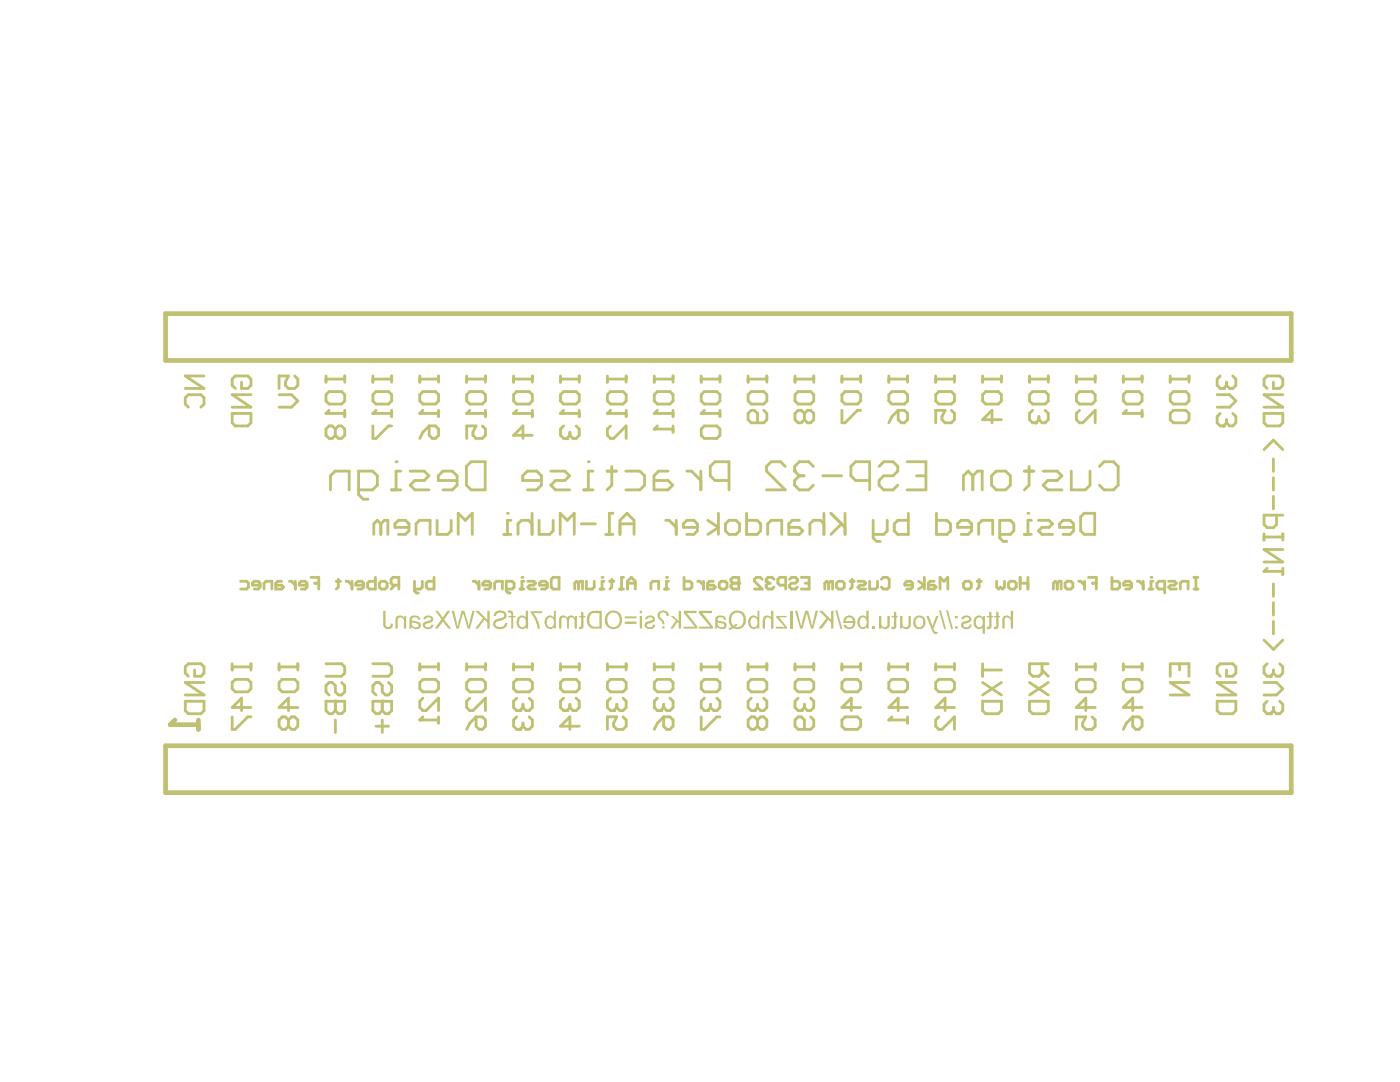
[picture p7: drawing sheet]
<svg xmlns="http://www.w3.org/2000/svg" width="279mm" height="216mm" viewBox="0 0 279 216" stroke-linecap="round" stroke-linejoin="round" font-family="sans-serif">
<path d="M33 62.6h224.7v9.3h-224.7zM33 148.8h224.7v9.4h-224.7z" fill="none" stroke="#c0c073" stroke-width=".94"/>
<path d="M229.3 117.5h.8M230.1 116h-.4v1.5M232.4 117.5h-1.1l-.4-.3v-.8l.4-.4h1.1v2.3M233.2 116h1.2l.4 .4-.4 .4h-.8l-.4 .4 .4 .3h1.2M235.6 117.5v-1.1l.3-.4h1.2v1.5M238.3 115.2h.8M238.3 117.5h.8M238.7 115.2v2.3" fill="none" stroke="#c0c073" stroke-width=".56"/>
<circle cx="229.7" cy="115.2" r=".28" fill="#c0c073"/>
<g fill="none" stroke="#c0c073" stroke-width=".56">
<path d="M154.5 115.6l-.4-.4h-.8l-.4 .4v.4M156.8 116.8h-1.2l-.4-.4v-.8l.4-.4h1.2v2.3M157.6 115.6l.4-.4h.7l.4 .4v.4l-.4 .4h-.7l-.4 .4v.4l.4 .3h.7l.4-.3M159.9 115.2h1.6v2.3h-1.6M160.7 116.4h.8M165.4 116.4l.4-.4h.4v1.5M165.4 116.4v1.1M165.4 116.4l-.4-.4-.4 .4v1.1M166.9 116.4l.4-.4h.8l.4 .4v.8l-.4 .3h-.8l-.4-.3zM169.7 116h.7M170.1 115.6v1.6l-.4 .3M171.2 116h1.2l.4 .4-.4 .4h-.8l-.4 .4 .4 .3h1.2"/>
<path d="M173.6 116v1.5h1.1l.4-.3v-1.2M175.9 115.6l.4-.4h.8l.4 .4v1.6l-.4 .3h-.8l-.4-.3M182.1 116.8h-1.5v-.4l.4-.4h.8l.3 .4v.8l-.3 .3h-.8M183.3 116l1.2 .8-1.2 .7M184.5 115.2v2.3M186.4 116h-.7l-.4 .4v1.1h1.1l.4-.3-.4-.4h-1.1M187.6 117.5v-2.3l.8 .8 .8-.8v2.3M192.3 116.4l.4-.4h.7l.4 .4v.8l-.4 .3h-.7l-.4-.3zM195 116h.8M195.4 115.6v1.6l-.4 .3M198.9 116v1.2l.4 .3 .4-.3 .4 .3 .4-.3v-1.2M201.2 116.4l.4-.4h.8l.4 .4v.8l-.4 .3h-.8l-.4-.3z"/>
<path d="M203.6 116.4h1.5M203.6 115.2v2.3M205.1 115.2v2.3M211 116.4l.4-.4h.4v1.5M211 116.4v1.1M211 116.4l-.4-.4-.4 .4v1.1M212.6 116.4l.3-.4h.8l.4 .4v.8l-.4 .3h-.8l-.3-.3zM215.3 116h.4l.8 .8M216.5 116v1.5M217.2 115.2h1.6v2.3M218 116.4h.8M221.9 115.2v2.3h1.2l.4-.3v-.8l-.4-.4h-1.2"/>
<path d="M225.8 116.8h-1.5v-.4l.3-.4h.8l.4 .4v.8l-.4 .3h-.8M227 116h.4l.7 .8M228.1 116v1.5"/>
</g>
<circle cx="152.9" cy="116" r=".28" fill="#c0c073"/>
<path d="M147.4 115.2v2.3h-1.1l-.4-.3v-.4l.4-.4h1.1M152.1 115.6l-.4-.4h-.7l-.4 .4v.4l1.5 1.5h-1.5M152.9 116l.4 .4M153.3 116.4h.4M153.3 116.4l-.4 .4v.4l.4 .3h.8l.4-.3" fill="none" stroke="#c0c073" stroke-width=".56"/>
<circle cx="147.4" cy="116.4" r=".28" fill="#c0c073"/>
<path d="M132.6 117.5h.8M133.4 116h-.4v1.5M136.5 115.2v2.3h1.2l.4-.3v-.8l-.4-.4h-1.2M139.3 116h.3l.8 .8M140.4 116v1.5M142.4 116h-.8l-.4 .4v1.1h1.2l.4-.3-.4-.4h-1.2M143.5 116.4l.4-.4h.8l.4 .4v.8l-.4 .3h-.8l-.4-.3zM147.4 115.2h-1.1l-.4 .4v.4l.4 .4h1.1" fill="none" stroke="#c0c073" stroke-width=".56"/>
<circle cx="133" cy="115.2" r=".28" fill="#c0c073"/>
<path d="M119.8 117.5h.7M120.5 116h-.4v1.5M121.7 116h.8M122.1 115.6v1.6l-.4 .3M123.7 117.5h.7M124.4 115.2h-.4v2.3M125.2 117.5v-1.5l.8-.8 .8 .8v1.5M125.2 116.4h1.6M129.9 117.5v-1.1l.4-.4h1.2v1.5" fill="none" stroke="#c0c073" stroke-width=".56"/>
<circle cx="120.1" cy="115.2" r=".28" fill="#c0c073"/>
<path d="M103.8 117.5h.8M104.6 116h-.4v1.5M105.3 116h1.2l.4 .4-.4 .4h-.8l-.4 .4 .4 .3h1.2M109.2 116.8h-1.5v-.4l.4-.4h.7l.4 .4v.8l-.4 .3h-.7M110 115.6l.4-.4h1.2v2.3h-1.2l-.4-.3zM115.5 116.4l.4-.4h.3v1.5M115.5 116.4v1.1M115.5 116.4l-.4-.4-.4 .4v1.1M117 116v1.5h1.2l.4-.3v-1.2" fill="none" stroke="#c0c073" stroke-width=".56"/>
<circle cx="104.2" cy="115.2" r=".28" fill="#c0c073"/>
<g fill="none" stroke="#c0c073" stroke-width=".56">
<path d="M48 116h1.2l.4 .4v.8l-.4 .3h-1.2M51.9 116.8h-1.5v-.4l.3-.4h.8l.4 .4v.8l-.4 .3h-.8M52.7 117.5v-1.1l.4-.4h1.2v1.5M56.2 116h-.8l-.4 .4v1.1h1.2l.4-.3-.4-.4h-1.2M57.8 116h.4l.7 .8M58.9 116v1.5M61.3 116.8h-1.6v-.4l.4-.4h.8l.4 .4v.8l-.4 .3h-.8M62.1 115.2h1.5v2.3M62.8 116.4h.8M67.1 116h.8M67.5 115.6v1.6l-.4 .3M69.1 116h.4l.7 .8"/>
<path d="M70.2 116v1.5M72.6 116.8h-1.6v-.4l.4-.4h.8l.4 .4v.8l-.4 .3h-.8M74.9 115.2v2.3h-1.1l-.4-.3v-.8l.4-.4h1.1M75.7 116.4l.4-.4h.8l.4 .4v.8l-.4 .3h-.8l-.4-.3zM78.8 116.8l-.8 .7M79.6 116.8h-1.2l-.4-.4v-.8l.4-.4h1.2v2.3M82.7 116v1.9l.4 .4h.4M84.3 116v1.2l-.4 .3h-1.2M86.6 115.2v2.3h-1.2l-.3-.3v-.8l.3-.4h1.2M94.4 116h.4l.8 .8M95.6 116v1.5M97.9 116.8h-1.5v-.4l.4-.4h.7l.4 .4v.8l-.4 .3h-.7"/>
<path d="M98.7 117.5v-1.1l.4-.4h1.2v1.5M101 117.5h1.2l.4-.3v-.8l-.4-.4h-1.2v1.9l.4 .4h.4"/>
</g>
<g fill="#c0c073">
<path d="M200.1 123.2a1.03 1.03 0 0 1 1.6 0v-1.3h.5v3.5h-.5v-1.4a.78 .78 0 0 0-1.1-.7l-.1 2.1h-.5z"/>
<path d="M198.8 122l.5 .2v.7h.3v.3h-.3v1.6a.59 .59 0 0 1-.2 .7 .59 .59 0 0 1-.8-.1v-.3a.29 .29 0 0 0 .4 0 .29 .29 0 0 0 .1-.3v-1.6h-.5v-.3h.5z"/>
<path d="M197.4 122l.5 .2v.7h.3v.3h-.3v1.5a.62 .62 0 0 1-.2 .7 .62 .62 0 0 1-.8 0v-.3a.29 .29 0 0 0 .4 0 .29 .29 0 0 0 .1-.3v-1.6h-.5v-.3h.5z"/>
<path d="M191.9 123.3a1.06 1.06 0 0 1 1.2-.5 1.06 1.06 0 0 1 .8 1h-.1a1.28 1.28 0 0 1-1.3 .6 .4 .4 0 0 0-.2 .5 .4 .4 0 0 0 .5 .2h.1a.49 .49 0 0 0 .6-.5l.4 .1a1.12 1.12 0 0 1-1 .8 1.12 1.12 0 0 1-1.1-.7v-.3a1.69 1.69 0 0 1 1.4-.7v-.1a.3 .3 0 0 0 .2-.3 .3 .3 0 0 0-.4-.2l-.5 .1-.2 .3h-.4z"/>
<path d="M188.8 121.8h.4l1 3.7h-.4z"/>
<path d="M187.4 121.8h.4l1 3.7h-.4z"/>
<path d="M184.9 122.9h.4l.8 2.1 .7-2.1h.5l-1 2.5 .2 .4a.43 .43 0 0 0 .6 .3v.4a.95 .95 0 0 1-1.2-1z"/>
<path d="M179.6 122.9h.5v1.4a.64 .64 0 0 0 .6 .9 .64 .64 0 0 0 .6-.9v-1.4h.5v1.7a.96 .96 0 0 1-.7 .9 .96 .96 0 0 1-1.1-.4v.3h-.4z"/>
<path d="M178.4 122l.5 .2v.7h.3v.3h-.3v1.5a.62 .62 0 0 1-.2 .7 .62 .62 0 0 1-.8 0v-.3a.29 .29 0 0 0 .4 0 .29 .29 0 0 0 .1-.3v-1.6h-.5v-.3h.5z"/>
<path d="M175.4 122.9h.5v1.4a.64 .64 0 0 0 .4 .8 .64 .64 0 0 0 .8-.4v-1.8h.5v1.6a.9 .9 0 0 1-.6 1 .9 .9 0 0 1-1.1-.4v.3h-.5z"/>
<path d="M174.1 125h.6v.4h-.6z"/>
<path d="M166.7 121.8h.4l1 3.7h-.4z"/>
<path d="M163.4 121.9h.7l1.8 1.8v-1.8h.4v3.5h-.4v-1.2l-.6-.5-1.3 1.7h-.7l1.6-2z"/>
<path d="M158.7 121.9h.4l.8 3.1 .8-3.1h.6l.8 3.1 .7-3.1h.4l-.9 3.5h-.5l-.8-3.1-.8 3.1h-.5z"/>
<path d="M157.6 121.9h.5v3.5h-.5z"/>
<path d="M154.9 122.9h2.1v.3h-1.5l1.6 1.9v.3h-2.3v-.3h1.8l-1.7-1.9z"/>
<path d="M152.4 123.1a1.02 1.02 0 0 1 1.5 .1v-1.3h.5v3.5h-.5v-1.4a.63 .63 0 0 0-.5-.8 .63 .63 0 0 0-.7 .6v1.6h-.5v-1.6z"/>
<path d="M139.5 121.9h2.6v.4h-2l2.2 2.8v.3h-2.8v-.3h2.2l-2.2-2.8z"/>
<path d="M136.5 121.9h2.5v.4h-2l2.2 2.8v.3h-2.8v-.3h2.3l-2.2-2.8z"/>
<path d="M133.9 122.9h.5l1 1v-2h.5v3.5h-.5v-1l-.2-.3-.9 1.3h-.5l1.1-1.6z"/>
<path d="M128.9 123.1a1.1 1.1 0 0 1 1.8 .3v.4a1.25 1.25 0 0 1-1.2 .6 .39 .39 0 0 0-.4 .5 .39 .39 0 0 0 .5 .2 .66 .66 0 0 0 .8-.5l.4 .1a1.08 1.08 0 0 1-1.8 .6 .78 .78 0 0 1-.3-.8 .78 .78 0 0 1 .8-.6l.4-.1a.36 .36 0 0 0 .4-.4 .36 .36 0 0 0-.6-.2h-.2l-.3 .4h-.5z"/>
<path d="M116 122l.4 .2v.7h.4v.3h-.4v1.5a.65 .65 0 0 1-.2 .7 .65 .65 0 0 1-.7 0l.1-.3h.4v-1.9h-.4v-.3h.4z"/>
<path d="M111.8 123a.9 .9 0 0 1 1.4 .3 .91 .91 0 0 1 1.6 0v-.4h.3v2.5h-.4v-1.3a.61 .61 0 0 0-.2-.8 .61 .61 0 0 0-.9 .2l-.1 1.9h-.3v-1.5a.63 .63 0 0 0-.4-.6 .63 .63 0 0 0-.7 .1l-.1 2h-.4v-2z"/>
<path d="M105.9 122h2.3v.3h-1.8a4.9 4.9 0 0 1 1.3 3.1h-.4l-.3-1.4-.6-1.1-.5-.7z"/>
<path d="M101.3 121.9h.1a.71 .71 0 0 1 .7 0 .71 .71 0 0 1 .3 .7v.3h.5v.3h-.5v2.2h-.4v-2.2h-.5v-.3h.5v-.3a.42 .42 0 0 0-.2-.4 .42 .42 0 0 0-.4 0z"/>
<path d="M98.7 122.3a1.41 1.41 0 0 1 2.4 .3 1.12 1.12 0 0 1-1.1 1.2h-.1a.95 .95 0 0 0-1.1 .9 1.09 1.09 0 0 0 1.2 .4 1.09 1.09 0 0 0 .8-.8h.5a1.52 1.52 0 0 1-1.2 1.2 1.52 1.52 0 0 1-1.5-.5 1.03 1.03 0 0 1 1-1.5l.5-.2a.52 .52 0 0 0 .5-.6 .52 .52 0 0 0-.6-.5l-.7 .1-.4 .6h-.4z"/>
<path d="M94.8 121.9h.7l1.8 1.8v-1.8h.4v3.5h-.4v-1.2l-.6-.5-1.3 1.7h-.6l1.6-2z"/>
<path d="M90.1 121.9h.5l.7 3.1 .8-3.1h.6l.8 3.1 .8-3.1h.4l-.9 3.5h-.5l-.9-3.1-.9 3.1h-.4z"/>
<path d="M86.9 121.9h.4l1.1 1.4 .9-1.4h.6l-1.3 1.8 1.4 1.7h-.5l-1.1-1.4-1.1 1.4h-.5l1.3-1.8z"/>
<path d="M84.5 123.3a1.07 1.07 0 0 1 1.1-.5 1.07 1.07 0 0 1 .9 .9 1.33 1.33 0 0 1-1.3 .7 .43 .43 0 0 0-.3 .7 .77 .77 0 0 0 1.2-.5l.4 .1a1.11 1.11 0 0 1-.8 .8 1.11 1.11 0 0 1-1.2-.4 .68 .68 0 0 1-.1-.7 .68 .68 0 0 1 .7-.4l.4-.2a.38 .38 0 0 0 .5-.3 .38 .38 0 0 0-.5-.3l-.4 .1-.2 .3h-.5z"/>
<path d="M79 123.2a1.06 1.06 0 0 1 1.7 .1v-.4h.4v2.5h-.5v-1.4a.66 .66 0 0 0-.4-.7 .66 .66 0 0 0-.8 .3v1.8h-.5z"/>
<path d="M76.5 121.9h.4v2.5a.53 .53 0 0 0 .4 .7 .53 .53 0 0 0 .7-.4v-.3l.4 .1a1 1 0 0 1-1 1 1 1 0 0 1-.9-1.2z"/>
<path d="M194.5 123.3v.1a1.33 1.33 0 0 0-.1 1.4 1.33 1.33 0 0 0 1.1 .7l.6-.3v1.3h.5v-3.6h-.4v.3a1.06 1.06 0 0 0-1.7 .1zM194.9 123.5a.68 .68 0 0 1 .7-.3 .68 .68 0 0 1 .5 .5 .98 .98 0 0 1-.8 1.4 1.32 1.32 0 0 1-.4-1.6z"/>
<path d="M190.6 122.9v.5h.5v-.5zM190.6 125v.4h.5v-.4z"/>
<path d="M182.9 123.4a.84 .84 0 0 1 1 0 .84 .84 0 0 1 .3 .9 .76 .76 0 0 1-.7 .9 .76 .76 0 0 1-.8-.9v-.6zM182.5 123.2a1.63 1.63 0 0 0 .3 2.1 1.26 1.26 0 0 0 1.6-.1 1.26 1.26 0 0 0 .2-1.5v-.1a1.31 1.31 0 0 0-2.1-.4z"/>
<path d="M171.8 123.4a.77 .77 0 0 1 .8-.1 .77 .77 0 0 1 .4 .8v.1a.75 .75 0 0 1-1 .9 1.32 1.32 0 0 1-.2-1.7zM171.3 123.3v.2a1.32 1.32 0 0 0-.1 1.4 1.32 1.32 0 0 0 1.3 .6l.5-.4v.3h.4v-3.5h-.5v1.3a.97 .97 0 0 0-1.6 .1z"/>
<path d="M168.9 123.5a.79 .79 0 0 1 .8-.3 .79 .79 0 0 1 .6 .7h-1.5zM168.5 123.3l-.2 1h2a.78 .78 0 0 1-.6 .8 .78 .78 0 0 1-.9-.4h-.5a1.24 1.24 0 0 0 1.6 .8 1.24 1.24 0 0 0 .7-1.7 1.2 1.2 0 0 0-.8-1 1.2 1.2 0 0 0-1.3 .5z"/>
<path d="M150 123.4a.83 .83 0 0 1 .9 0 .83 .83 0 0 1 .3 1 .66 .66 0 0 1-.5 .7h-.1a.94 .94 0 0 1-.8-.5 .94 .94 0 0 1 .1-.9zM149.6 123.2a1.63 1.63 0 0 0 .3 2.1l.3 .2h.5l.5-.4v.3h.3v-3.5h-.3v1.3a1.03 1.03 0 0 0-1.6 0z"/>
<path d="M146.2 122.6a1.32 1.32 0 0 1 1.6-.1 1.32 1.32 0 0 1 .6 1.5 1.22 1.22 0 0 1-1.7 1.1l.4-.2v-.4l-.5 .2a.26 .26 0 0 1-.3 .1 .26 .26 0 0 1-.2-.3 1.99 1.99 0 0 1 .1-1.9zM145.7 122.5a2.12 2.12 0 0 0 .3 2.6l-.6 .3 .2 .3 .2-.1a.69 .69 0 0 1 1.1-.1 1.85 1.85 0 0 0 2-2.1 1.85 1.85 0 0 0-2.5-1.4z"/>
<path d="M143.2 124.2l.3 .1a.73 .73 0 0 1 1 .7 .78 .78 0 0 1-.9 .1 .78 .78 0 0 1-.4-.9zM142.7 123.3v2.1h.4v-.3a1.37 1.37 0 0 0 1.8 .1 .81 .81 0 0 0 0-.8 .81 .81 0 0 0-.8-.4l-.9-.2a.66 .66 0 0 1 .6-.7 .66 .66 0 0 1 .7 .6l.4-.1a1.03 1.03 0 0 0-1.2-.8l-.6 .1z"/>
<path d="M131.4 122.2a1.2 1.2 0 0 0 .6 1.7l.2 .3v.4h.4a1.81 1.81 0 0 0-.7-1.3l-.1-.1a.65 .65 0 0 1 .4-1 .65 .65 0 0 1 .8 .6l.5 .1a1.05 1.05 0 0 0-1.4-1zM132.2 125v.4h.4v-.4z"/>
<path d="M127.7 121.9v.4h.4v-.4zM127.7 122.9v2.5h.4v-2.5z"/>
<path d="M124.7 123v.4h2.3v-.4zM124.7 124v.5h2.3v-.5z"/>
<path d="M121.4 122.7a1.27 1.27 0 0 1 1.5-.3 1.27 1.27 0 0 1 .8 1.3 1.25 1.25 0 0 1-1.4 1.4 1.25 1.25 0 0 1-1.1-1.5zM121 122.5a2.27 2.27 0 0 0 .4 2.7 1.75 1.75 0 0 0 2.1 0 1.75 1.75 0 0 0 .5-2.1v-.1a1.7 1.7 0 0 0-3-.5z"/>
<path d="M117.9 122.5l.3-.2h1.4v2.8h-.8a.98 .98 0 0 1-1.1-1.2l-.1-.3zM117.6 122.2a2.08 2.08 0 0 0 .5 3.2h2v-3.5h-1.8z"/>
<path d="M109.3 123.4a.83 .83 0 0 1 1 0 .83 .83 0 0 1 .2 1 .66 .66 0 0 1-.4 .7 .89 .89 0 0 1-1-1.2zM109 123.2a1.6 1.6 0 0 0 .3 2.2l.8 .1 .4-.4v.3h.4v-3.5h-.4v1.3a1.03 1.03 0 0 0-1.5 0z"/>
<path d="M103.7 123.4a.62 .62 0 0 1 .9-.1 1.25 1.25 0 0 1-.1 1.8 .84 .84 0 0 1-1-1zM103.3 123.2v.1a1.82 1.82 0 0 0 .3 2l.4 .2h.5l.4-.4v.3h.5v-3.5h-.5v1.3a1.03 1.03 0 0 0-1.6 0z"/>
<path d="M82.2 124.2a1.56 1.56 0 0 1 1.3 .5 .58 .58 0 0 1-.4 .5 .58 .58 0 0 1-.6-.2l-.3-.3zM81.8 123.2l-.2 2.2h.5l.1-.3a1.15 1.15 0 0 0 1.8 0 .84 .84 0 0 0-1-1.1l-.8-.2a.62 .62 0 0 1 .3-.6 .62 .62 0 0 1 .7 .1l.3 .4 .4-.1a1.03 1.03 0 0 0-1.2-.8l-.6 .1z"/>
</g>
<path d="M204.4 106.6h1.4M205.8 103.8h-.7v2.8M207.2 103.8h2.1l.8 .7-.8 .7h-1.4l-.7 .7 .7 .7h2.2M214.3 105.2h-2.8v-.7l.7-.7h1.4l.7 .7v1.4l-.7 .7h-1.4M215.7 103.1l.7-.7h2.1v4.2h-2.1l-.7-.7z" fill="none" stroke="#c0c073" stroke-width=".56"/>
<circle cx="205.1" cy="102.4" r=".28" fill="#c0c073"/>
<g fill="none" stroke="#c0c073" stroke-width=".56">
<path d="M100.6 106.6h1.4M102 103.8h-.7v2.8M106.2 104.5l-.7-.7h-1.4l-.7 .7v2.1M106.2 102.4v4.2M107.6 103.8v2.8h2.1l.7-.7v-2.1M111.8 106.6v-4.2l1.4 1.4 1.4-1.4v4.2M116 104.5h2.8M120.9 106.6h1.4M122.3 102.4h-.7v4.2M123.7 106.6v-2.8l1.4-1.4 1.4 1.4v2.8M123.7 104.5h2.8M132.9 103.8h.7l1.4 1.4"/>
<path d="M135 103.8v2.8M139.2 105.2h-2.8v-.7l.7-.7h1.4l.7 .7v1.4l-.7 .7h-1.4M141.3 103.8l2.1 1.4-2.1 1.4M143.4 102.4v4.2M144.8 104.5l.7-.7h1.4l.7 .7v1.4l-.7 .7h-1.4l-.7-.7zM149 102.4v4.2h2.1l.7-.7v-1.4l-.7-.7h-2.1M153.2 106.6v-2.1l.7-.7h2.1v2.8M159.5 103.8h-1.4l-.7 .7v2.1h2.1l.7-.7-.7-.7h-2.1M164.4 104.5l-.7-.7h-1.4l-.7 .7v2.1M164.4 102.4v4.2M165.8 102.4l2.8 2.8M167.9 104.5l-2.1 2.1"/>
<path d="M168.6 102.4v4.2M174.3 103.8v3.5l.7 .7h.7M177.1 103.8v2.1l-.7 .7h-2.1M181.3 102.4v4.2h-2.1l-.7-.7v-1.4l.7-.7h2.1M186.9 102.4v4.2h2.1l.7-.7v-1.4l-.7-.7h-2.1M193.9 105.2h-2.8v-.7l.7-.7h1.4l.7 .7v1.4l-.7 .7h-1.4M195.3 106.6v-2.1l.7-.7h2.1v2.8M199.5 106.6h2.1l.7-.7v-1.4l-.7-.7h-2.1v3.5l.7 .7h.7"/>
</g>
<circle cx="101.3" cy="102.4" r=".28" fill="#c0c073"/>
<g fill="none" stroke="#c0c073" stroke-width=".56">
<path d="M162.3 93.1l-.9-1h-1.9l-.9 1v.9M164.2 94.9h3.7M173.6 95.9h-2.8l-1-1v-1.8l1-1h2.8v5.6M175.4 93.1l1-1h1.8l1 1v.9l-1 .9h-1.8l-1 1v.9l1 .9h1.8l1-.9M181 92.1h3.8v5.6h-3.8M182.9 94.9h1.9M194.1 94.9l1-.9h.9v3.7M194.1 94.9v2.8M194.1 94.9l-.9-.9-.9 .9v2.8M198.8 94h1.9l.9 .9v1.9l-.9 .9h-1.9l-.9-.9v-1.9zM204.4 94h1.9M205.4 93.1v3.7l-1 .9"/>
<path d="M208.2 94h2.8l.9 .9-.9 1h-1.9l-.9 .9 .9 .9h2.8M213.8 94v3.7h2.8l.9-.9v-2.8M219.4 93.1l.9-1h1.9l1 1v3.7l-1 .9h-1.9l-.9-.9M76 104.5l.7-.7h.7v2.8M76 104.5v2.1M76 104.5l-.7-.7-.7 .7v2.1M81.6 105.2h-2.8v-.7l.7-.7h1.4l.7 .7v1.4l-.7 .7h-1.4M83 106.6v-2.1l.7-.7h2.1v2.8M87.2 103.8v2.8h2.1l.7-.7v-2.1M91.4 106.6v-4.2l1.4 1.4 1.5-1.4v4.2"/>
</g>
<circle cx="158.6" cy="94" r=".28" fill="#c0c073"/>
<g fill="none" stroke="#c0c073" stroke-width=".56">
<path d="M116.5 97.7h1.8M118.3 94h-.9v3.7M121.2 94h1.8M122.1 93.1v3.7l-.9 .9M124.9 94h2.8l.9 .9v1.9l-.9 .9h-2.8M133.3 94h-1.8l-1 .9v2.8h2.8l1-.9-1-.9h-2.8M137.1 94h.9l1.9 1.9M139.9 94v3.7M145.5 95.9h-2.8l-1-1v-1.8l1-1h2.8v5.6M156.7 93.1l-.9-1h-1.9l-.9 1v.9l3.7 3.7h-3.7M158.6 94l.9 .9M159.5 94.9h1"/>
<path d="M159.5 94.9l-.9 1v.9l.9 .9h1.9l.9-.9"/>
</g>
<circle cx="117.4" cy="92.1" r=".28" fill="#c0c073"/>
<path d="M78.1 97.7h1.9M80 94h-1v3.7M81.9 94h2.8l.9 .9-.9 1h-1.9l-.9 .9 .9 .9h2.8M91.2 95.9h-3.7v-1l.9-.9h1.9l.9 .9v1.9l-.9 .9h-1.9M93.1 93.1l.9-1h2.8v5.6h-2.8l-.9-.9zM108.1 95.9h-3.8v-1l.9-.9h1.9l1 .9v1.9l-1 .9h-1.9M109.9 94h2.8l1 .9-1 1h-1.8l-1 .9 1 .9h2.8" fill="none" stroke="#c0c073" stroke-width=".56"/>
<circle cx="79" cy="92.1" r=".28" fill="#c0c073"/>
<g fill="none" stroke="#c0c073" stroke-width=".56">
<path d="M121.2 75.6h3.8M121.2 78.8l.6-.7h2.5l.7 .7v1.2l-.7 .6h-2.5l-.6-.6zM121.2 75v1.3M125 75v1.3M168 75v1.3M168 78.8l.6-.7h2.5l.7 .7v1.2l-.7 .6h-2.5l-.6-.6zM168 75.6h3.8M171.8 75v1.3M177.4 75.6h3.7M177.4 78.8l.6-.7h2.5l.6 .7v1.2l-.6 .6h-2.5l-.6-.6zM177.4 75v1.3M181.1 75v1.3"/>
<path d="M186.7 75.6h3.8M186.7 78.8l.7-.7h2.5l.6 .7v1.2l-.6 .6h-2.5l-.7-.6zM186.7 75v1.3M190.5 75v1.3M254.1 76.3v1.2h1.3l.6-.6v-1.3l-.6-.6h-2.5l-.6 .6v1.3l.6 .6M256 78.8h-3.7l3.7 2.5h-3.7M65.9 97.7v-2.8l1-.9h2.8v3.7M71.6 97.7h2.8l.9-.9v-1.9l-.9-.9h-2.8v4.7l.9 .9h.9M121.2 82.5h3.8M125 81.9v1.2M168 81.9v2.5h.6l2.5-2.5h.7M179.3 81.9h1.2l.6 .6v1.2l-.6 .7h-.6l-.6-.7z"/>
<path d="M179.3 81.9l-1.3 1.2-.6 1.3M189.9 81.9l.6 .6v1.2l-.6 .7h-1.3l-.6-.7v-.6l.6-1.2h-1.9v2.5M252.3 82.5h3.7v1.9l-.6 .6h-2.5l-.6-.6z"/>
</g>
<circle cx="121.2" cy="82.5" r=".28" fill="#c0c073"/>
<path d="M130.6 75v1.3M130.6 78.8l.6-.7h2.5l.6 .7v1.2l-.6 .6h-2.5l-.6-.6zM130.6 75.6h3.7M134.3 75v1.3M121.8 81.9l-.6 .6M121.8 85l-.6 .6v1.3l.6 .6h.7l2.5-2.5v2.5M130.6 82.5h3.7M134.3 81.9v1.2" fill="none" stroke="#c0c073" stroke-width=".56"/>
<circle cx="130.6" cy="82.5" r=".28" fill="#c0c073"/>
<path d="M130.6 85.6h3.7M131.2 81.9l-.6 .6M134.3 85v1.2" fill="none" stroke="#c0c073" stroke-width=".56"/>
<circle cx="130.6" cy="85.6" r=".28" fill="#c0c073"/>
<path d="M139.9 75v1.3M139.9 78.8l.7-.7h2.5l.6 .7v1.2l-.6 .6h-2.5l-.7-.6zM139.9 75.6h3.8M143.7 75v1.3M131.2 85l-.6 .6M139.9 82.5h3.8M143.7 81.9v1.2" fill="none" stroke="#c0c073" stroke-width=".56"/>
<circle cx="139.9" cy="82.5" r=".28" fill="#c0c073"/>
<g fill="none" stroke="#c0c073" stroke-width=".56">
<path d="M74.4 75.6h3.8M74.4 78.8l.6-.7h2.5l.7 .7v1.2l-.7 .6h-2.5l-.6-.6zM74.4 75v1.3M78.2 75v1.3M149.3 75v1.3M149.3 78.8l.6-.7h2.5l.6 .7v1.2l-.6 .6h-2.5l-.6-.6zM149.3 75.6h3.7M153 75v1.3M158.7 75.6h3.7M158.7 78.8l.6-.7h2.5l.6 .7v1.2l-.6 .6h-2.5l-.6-.6zM158.7 75v1.3M162.4 75v1.3"/>
<path d="M74.4 82.5h3.8M78.2 81.9v1.2M139.9 85.6l.7-.6h2.5l.6 .6v1.3l-.6 .6h-2.5l-.7-.6zM140.6 81.9l-.7 .6M152.4 81.9l.6 .6v1.2l-.6 .7h-2.5l-.6-.7v-1.2l.6-.6h.6l.7 .6v1.9M160.5 82.5l-.6-.6h-.6l-.6 .6v1.2l.6 .7h.6l.6-.7M160.5 82.5l.7-.6h.6l.6 .6v1.2l-.6 .7h-.6l-.7-.7M160.5 82.5v1.2"/>
</g>
<circle cx="74.4" cy="82.5" r=".28" fill="#c0c073"/>
<path d="M83.8 75v1.3M83.8 78.8l.6-.7h2.5l.6 .7v1.2l-.6 .6h-2.5l-.6-.6zM83.8 75.6h3.7M87.5 75v1.3M74.4 85v2.5h.6l2.5-2.5h.7M75 81.9l-.6 .6M83.8 82.5h3.7M87.5 81.9v1.2" fill="none" stroke="#c0c073" stroke-width=".56"/>
<circle cx="83.8" cy="82.5" r=".28" fill="#c0c073"/>
<path d="M93.1 75v1.3M93.1 78.8l.7-.7h2.5l.6 .7v1.2l-.6 .6h-2.5l-.7-.6zM93.1 75.6h3.8M96.9 75v1.3M84.4 81.9l-.6 .6M85.6 85l-1.2 1.2-.6 1.3M85.6 85h1.3l.6 .6v1.3l-.6 .6h-.6l-.7-.6zM93.1 82.5h3.8M96.9 81.9v1.2" fill="none" stroke="#c0c073" stroke-width=".56"/>
<circle cx="93.1" cy="82.5" r=".28" fill="#c0c073"/>
<path d="M102.5 75v1.3M102.5 78.8l.6-.7h2.5l.6 .7v1.2l-.6 .6h-2.5l-.6-.6zM102.5 75.6h3.7M106.2 75v1.3M93.8 81.9l-.7 .6M96.3 85l.6 .6v1.3l-.6 .6h-1.3l-.6-.6v-.7l.6-1.2h-1.9v2.5M102.5 82.5h3.7M106.2 81.9v1.2" fill="none" stroke="#c0c073" stroke-width=".56"/>
<circle cx="102.5" cy="82.5" r=".28" fill="#c0c073"/>
<path d="M111.9 75v1.3M111.9 78.8l.6-.7h2.5l.6 .7v1.2l-.6 .6h-2.5l-.6-.6zM111.9 75.6h3.7M115.6 75v1.3M103.1 81.9l-.6 .6M106.2 86.9h-3.7l1.9-1.9v2.5M111.9 82.5h3.7M115.6 81.9v1.2" fill="none" stroke="#c0c073" stroke-width=".56"/>
<circle cx="111.9" cy="82.5" r=".28" fill="#c0c073"/>
<path d="M112.5 81.9l-.6 .6M112.5 85l-.6 .6v1.3l.6 .6h.6" fill="none" stroke="#c0c073" stroke-width=".56"/>
<circle cx="113.1" cy="87.5" r=".28" fill="#c0c073"/>
<g fill="none" stroke="#c0c073" stroke-width=".56">
<path d="M40.7 75h-3.7l3.7 2.5h-3.7M48.2 76.3v1.2h1.3l.6-.6v-1.3l-.6-.6h-2.5l-.7 .6v1.3l.7 .6M50.1 78.8h-3.8l3.8 2.5h-3.8M55.7 78.8h2.5l1.2 1.2-1.2 1.3h-2.5M58.8 75l.6 .6v1.3l-.6 .6h-1.2l-.7-.6v-.6l.7-1.3h-1.9v2.5M65.1 75v1.3M65.1 78.8l.6-.7h2.5l.6 .7v1.2l-.6 .6h-2.5l-.6-.6zM65.1 75.6h3.7M68.8 75v1.3M37.6 81.3l-.6-.7v-1.2l.6-.6h2.5l.6 .6v1.2l-.6 .7M46.3 82.5h3.8v1.9l-.6 .6h-2.5l-.7-.6zM65.1 82.5h3.7"/>
<path d="M68.8 81.9v1.2M113.7 86.9l-.6 .6M113.7 86.2v.7M115 85l.6 .6v1.3l-.6 .6h-.6l-.7-.6"/>
</g>
<circle cx="65.1" cy="82.5" r=".28" fill="#c0c073"/>
<g fill="none" stroke="#c0c073" stroke-width=".56">
<path d="M196.1 75v1.3M196.1 78.8l.6-.7h2.5l.6 .7v1.2l-.6 .6h-2.5l-.6-.6zM196.1 75.6h3.7M199.8 75v1.3M205.5 75.6h3.7M205.5 78.8l.6-.7h2.5l.6 .7v1.2l-.6 .6h-2.5l-.6-.6zM205.5 75v1.3M209.2 75v1.3M65.7 81.9l-.6 .6M66.9 85.6l-.6-.6h-.6l-.6 .6v1.3l.6 .6h.6l.6-.6M66.9 85.6l.7-.6h.6l.6 .6v1.3l-.6 .6h-.6l-.7-.6M66.9 85.6v1.3"/>
<path d="M199.8 83.7h-3.7l1.9-1.8v2.5M206.1 81.9l-.6 .6v1.2l.6 .7h.6"/>
</g>
<circle cx="206.7" cy="84.4" r=".28" fill="#c0c073"/>
<g fill="none" stroke="#c0c073" stroke-width=".56">
<path d="M214.8 75v1.3M214.8 78.8l.6-.7h2.5l.7 .7v1.2l-.7 .6h-2.5l-.6-.6zM214.8 75.6h3.8M218.6 75v1.3M224.2 75.6h3.7M224.2 78.8l.6-.7h2.5l.6 .7v1.2l-.6 .6h-2.5l-.6-.6zM224.2 75v1.3M227.9 75v1.3M207.3 83.7l-.6 .7M207.3 83.1v.6M208.6 81.9l.6 .6v1.2l-.6 .7h-.6l-.7-.7M215.4 81.9l-.6 .6v1.2l.6 .7h.7l2.5-2.5v2.5"/>
<path d="M224.2 82.5h3.7M227.9 81.9v1.2"/>
</g>
<circle cx="224.2" cy="82.5" r=".28" fill="#c0c073"/>
<path d="M233.5 75v1.3M233.5 78.8l.7-.7h2.5l.6 .7v1.2l-.6 .6h-2.5l-.7-.6zM233.5 75.6h3.8M237.3 75v1.3M243.5 75l-.6 .6v1.3l.6 .6h.7M224.8 81.9l-.6 .6M233.5 82.5l.7-.6h2.5l.6 .6v1.2l-.6 .7h-2.5l-.7-.7z" fill="none" stroke="#c0c073" stroke-width=".56"/>
<circle cx="244.2" cy="77.5" r=".28" fill="#c0c073"/>
<path d="M242.9 78.8h2.5l1.2 1.2-1.2 1.3h-2.5M244.8 76.9l-.6 .6M244.8 76.3v.6M246 75l.6 .6v1.3l-.6 .6h-.6l-.6-.6M243.5 82.5l-.6 .6v1.3l.6 .6h.7" fill="none" stroke="#c0c073" stroke-width=".56"/>
<circle cx="244.2" cy="85" r=".28" fill="#c0c073"/>
<g fill="none" stroke="#c0c073" stroke-width=".56">
<path d="M244.8 84.4l-.6 .6M244.8 83.7v.7M246 82.5l.6 .6v1.3l-.6 .6h-.6l-.6-.6M224.2 132.4v1.3M224.2 136.2l.6-.6h2.5l.6 .6v1.2l-.6 .7h-2.5l-.6-.7zM224.2 133.1h3.7M227.9 132.4v1.3M233.5 134.9v-2.5h3.8v2.5M235.4 132.4v1.3M237.3 136.2h-3.8l3.8 2.5h-3.8M242.9 139.9h3.7v1.9l-.6 .6h-2.5l-.6-.6zM244.8 133.7v1.2h1.2l.6-.6v-1.2l-.6-.7h-2.5l-.6 .7v1.2l.6 .6"/>
<path d="M246.6 136.2h-3.7l3.7 2.5h-3.7M252.9 132.4l-.6 .7v1.2l.6 .6h.6M226.1 143h1.2l.6 .7v1.2l-.6 .6h-.6l-.6-.6zM226.1 143l-1.3 1.3-.6 1.2M227.9 141.2h-3.7l1.9-1.9v2.5"/>
</g>
<circle cx="253.5" cy="134.9" r=".28" fill="#c0c073"/>
<path d="M252.3 136.2h2.5l1.2 1.2-1.2 1.3h-2.5M252.9 139.9l-.6 .6v1.3l.6 .6h.6M254.1 134.3l-.6 .6M254.1 133.7v.6M255.4 132.4l.6 .7v1.2l-.6 .6h-.6l-.7-.6" fill="none" stroke="#c0c073" stroke-width=".56"/>
<circle cx="253.5" cy="142.4" r=".28" fill="#c0c073"/>
<g fill="none" stroke="#c0c073" stroke-width=".56">
<path d="M168 133.1h3.8M168 136.2l.6-.6h2.5l.7 .6v1.2l-.7 .7h-2.5l-.6-.7zM168 132.4v1.3M171.8 132.4v1.3M177.4 133.1h3.7M177.4 136.2l.6-.6h2.5l.6 .6v1.2l-.6 .7h-2.5l-.6-.7zM177.4 132.4v1.3M181.1 132.4v1.3M186.7 133.1h3.8M186.7 136.2l.7-.6h2.5l.6 .6v1.2l-.6 .7h-2.5l-.7-.7zM186.7 132.4v1.3M190.5 132.4v1.3"/>
<path d="M196.1 139.9h3.7v1.9l-.6 .6h-2.5l-.6-.6zM196.1 132.4v2.5M196.1 133.7h3.7M196.1 136.2l3.7 2.5M199.8 136.2l-3.7 2.5M205.5 139.9h3.7v1.9l-.6 .6h-2.5l-.6-.6zM205.5 136.2l3.7 2.5M208 132.4v1.9l-.7 .6h-1.2l-.6-.6v-1.9h3.7M208 133.7l1.2 1.2M209.2 136.2l-3.7 2.5M214.8 132.4v1.3M214.8 136.2l.6-.6h2.5l.7 .6v1.2l-.7 .7h-2.5l-.6-.7z"/>
<path d="M214.8 133.1h3.8M218.6 132.4v1.3M255.4 139.9l.6 .6v1.3l-.6 .6h-.6l-.7-.6M168 143.7l.6-.7h2.5l.7 .7v1.2l-.7 .6h-2.5l-.6-.6zM171.8 141.2h-3.8l1.9-1.9v2.5M177.4 143.7h3.7M181.1 141.2h-3.7l1.9-1.9v2.5M181.1 143v1.3M187.4 143l-.7 .7v1.2l.7 .6h.6l2.5-2.5v2.5M190.5 141.2h-3.8l1.9-1.9v2.5M217.9 143l.7 .7v1.2l-.7 .6h-1.2l-.6-.6v-.6l.6-1.3h-1.9v2.5M218.6 141.2h-3.8l1.9-1.9v2.5"/>
<path d="M254.1 141.8l-.6 .6M254.1 141.2v.6"/>
</g>
<circle cx="177.4" cy="143.7" r=".28" fill="#c0c073"/>
<path d="M121.2 132.4v1.3M121.2 136.2l.6-.6h2.5l.7 .6v1.2l-.7 .7h-2.5l-.6-.7zM121.2 133.1h3.8M121.8 139.3l-.6 .6v1.3l.6 .6h.7M125 132.4v1.3M178 143l-.6 .7" fill="none" stroke="#c0c073" stroke-width=".56"/>
<circle cx="122.5" cy="141.8" r=".28" fill="#c0c073"/>
<path d="M124.3 139.3l.7 .6v1.3l-.7 .6h-.6l-.6-.6M158.7 132.4v1.3M158.7 136.2l.6-.6h2.5l.6 .6v1.2l-.6 .7h-2.5l-.6-.7zM158.7 133.1h3.7M159.3 139.3l-.6 .6v1.3l.6 .6h.6M162.4 132.4v1.3M123.1 141.2l-.6 .6M123.1 140.5v.7M124.3 143l.7 .7v1.2l-.7 .6h-1.2l-.6-.6v-.6l.6-1.3h-1.9v2.5" fill="none" stroke="#c0c073" stroke-width=".56"/>
<circle cx="159.9" cy="141.8" r=".28" fill="#c0c073"/>
<path d="M149.3 136.2l.6-.6h2.5l.6 .6v1.2l-.6 .7h-2.5l-.6-.7zM149.3 132.4v1.3M149.3 133.1h3.7M149.9 139.3l-.6 .6v1.3l.6 .6h.6M153 132.4v1.3M161.8 139.3l.6 .6v1.3l-.6 .6h-.6l-.7-.6M160.5 141.2l-.6 .6M160.5 140.5v.7M161.8 143l.6 .7v1.2l-.6 .6h-2.5l-.6-.6v-1.2l.6-.7h.6l.6 .7v1.8" fill="none" stroke="#c0c073" stroke-width=".56"/>
<circle cx="150.5" cy="141.8" r=".28" fill="#c0c073"/>
<path d="M139.9 136.2l.7-.6h2.5l.6 .6v1.2l-.6 .7h-2.5l-.7-.7zM139.9 132.4v1.3M139.9 133.1h3.8M140.6 139.3l-.7 .6v1.3l.7 .6h.6M143.7 132.4v1.3M152.4 139.3l.6 .6v1.3l-.6 .6h-.6l-.6-.6M151.2 141.2l-.7 .6M151.2 140.5v.7M151.2 143.7v1.2M151.2 143.7l.6-.7h.6l.6 .7v1.2l-.6 .6h-.6l-.6-.6M151.2 143.7l-.7-.7h-.6l-.6 .7v1.2l.6 .6h.6l.7-.6" fill="none" stroke="#c0c073" stroke-width=".56"/>
<circle cx="141.2" cy="141.8" r=".28" fill="#c0c073"/>
<path d="M130.6 132.4v1.3M130.6 136.2l.6-.6h2.5l.6 .6v1.2l-.6 .7h-2.5l-.6-.7zM130.6 133.1h3.7M131.2 139.3l-.6 .6v1.3l.6 .6h.6M134.3 132.4v1.3M143.1 139.3l.6 .6v1.3l-.6 .6h-.7l-.6-.6M139.9 143v2.5h.7l2.5-2.5h.6M141.8 141.2l-.6 .6M141.8 140.5v.7" fill="none" stroke="#c0c073" stroke-width=".56"/>
<circle cx="131.8" cy="141.8" r=".28" fill="#c0c073"/>
<path d="M74.4 132.4h3.1l.7 .7v1.2l-.7 .6h-3.1M74.4 139.9h3.8v1.9l-.7 .6h-.6l-.6-.6v-1.9M77.5 136.2l.7 .6v1.3l-.7 .6h-.6l-.6-.6v-1.3l-.6-.6h-.7l-.6 .6v1.3l.6 .6M133.7 139.3l.6 .6v1.3l-.6 .6h-.6l-.6-.6M132.5 141.2l-.7 .6M132.5 140.5v.7M132.5 143h1.2l.6 .7v1.2l-.6 .6h-.6l-.6-.6zM132.5 143l-1.3 1.3-.6 1.2" fill="none" stroke="#c0c073" stroke-width=".56"/>
<circle cx="76.3" cy="139.9" r=".28" fill="#c0c073"/>
<path d="M74.4 139.9v1.9l.6 .6h.7l.6-.6v-1.9M111.9 132.4v1.3M111.9 136.2l.6-.6h2.5l.6 .6v1.2l-.6 .7h-2.5l-.6-.7zM111.9 133.1h3.7M112.5 139.3l-.6 .6v1.3l.6 .6h.6M115.6 132.4v1.3M75 144.9h2.5M76.3 143.7v2.5" fill="none" stroke="#c0c073" stroke-width=".56"/>
<circle cx="113.1" cy="141.8" r=".28" fill="#c0c073"/>
<path d="M102.5 132.4v1.3M102.5 136.2l.6-.6h2.5l.6 .6v1.2l-.6 .7h-2.5l-.6-.7zM102.5 133.1h3.7M103.1 139.3l-.6 .6v1.3l.6 .6h.6M106.2 132.4v1.3M115 139.3l.6 .6v1.3l-.6 .6h-.6l-.7-.6M113.7 141.2l-.6 .6M113.7 140.5v.7M115.6 144.9h-3.7l1.8-1.9v2.5" fill="none" stroke="#c0c073" stroke-width=".56"/>
<circle cx="103.7" cy="141.8" r=".28" fill="#c0c073"/>
<path d="M105.6 139.3l.6 .6v1.3l-.6 .6h-.6l-.6-.6M103.1 143l-.6 .7v1.2l.6 .6h.6M104.4 141.2l-.7 .6M104.4 140.5v.7" fill="none" stroke="#c0c073" stroke-width=".56"/>
<circle cx="103.7" cy="145.5" r=".28" fill="#c0c073"/>
<g fill="none" stroke="#c0c073" stroke-width=".56">
<path d="M83.8 133.1h3.7M83.8 136.2l.6-.6h2.5l.6 .6v1.2l-.6 .7h-2.5l-.6-.7zM83.8 132.4v1.3M84.4 139.3l-.6 .6v1.3l.6 .6h.6l2.5-2.5v2.5M87.5 132.4v1.3M93.1 132.4v1.3M93.1 136.2l.7-.6h2.5l.6 .6v1.2l-.6 .7h-2.5l-.7-.7zM93.1 133.1h3.8M93.8 139.3l-.7 .6v1.3l.7 .6h.6l2.5-2.5v2.5M96.9 132.4v1.3M83.8 143.7h3.7M87.5 143v1.3"/>
<path d="M95 143h1.3l.6 .7v1.2l-.6 .6h-.7l-.6-.6zM95 143l-1.2 1.3-.7 1.2M104.4 144.9l-.7 .6M104.4 144.3v.6M105.6 143l.6 .7v1.2l-.6 .6h-.6l-.6-.6"/>
</g>
<circle cx="83.8" cy="143.7" r=".28" fill="#c0c073"/>
<path d="M65.1 132.4h3.1l.6 .7v1.2l-.6 .6h-3.1M65.1 139.9h3.7v1.9l-.6 .6h-.6l-.7-.6v-1.9M68.2 136.2l.6 .6v1.3l-.6 .6h-.6l-.7-.6v-1.3l-.6-.6h-.6l-.6 .6v1.3l.6 .6M84.4 143l-.6 .7" fill="none" stroke="#c0c073" stroke-width=".56"/>
<circle cx="66.9" cy="139.9" r=".28" fill="#c0c073"/>
<g fill="none" stroke="#c0c073" stroke-width=".56">
<path d="M252.3 89.7l1.8-1.9 1.9 1.9M254.1 91.6v2.5M254.1 95.3v2.5M254.1 99.1v2.4M252.3 106.5v1.3M252.3 107.2h3.7M252.3 114h3.7M254.8 102.8v1.9l-.7 .6h-1.2l-.6-.6v-1.9h3.7M256 106.5v1.3M256 113.4v1.2M256 109.6h-3.7l3.7 2.5h-3.7M37 139.9h3.7v1.9l-.6 .6h-2.5l-.6-.6z"/>
<path d="M38.8 133.7v1.2h1.3l.6-.6v-1.2l-.6-.7h-2.5l-.6 .7v1.2l.6 .6M40.7 136.2h-3.7l3.7 2.5h-3.7M46.3 133.1h3.8M46.3 136.2l.7-.6h2.5l.6 .6v1.2l-.6 .7h-2.5l-.7-.7zM46.3 132.4v1.3M50.1 132.4v1.3M55.7 136.2l.6-.6h2.5l.6 .6v1.2l-.6 .7h-2.5l-.6-.7zM55.7 132.4v1.3M55.7 133.1h3.7M59.4 132.4v1.3M65.1 139.9v1.9l.6 .6h.6l.6-.6v-1.9M46.3 143v2.5h.7l2.5-2.5h.6"/>
<path d="M50.1 141.2h-3.8l1.9-1.9v2.5M57.6 143.7l-.7-.7h-.6l-.6 .7v1.2l.6 .6h.6l.7-.6M57.6 143.7l.6-.7h.6l.6 .7v1.2l-.6 .6h-.6l-.6-.6M57.6 143.7v1.2M59.4 141.2h-3.7l1.9-1.9v2.5M66.9 143.7v2.5"/>
</g>
<circle cx="252.3" cy="114" r=".28" fill="#c0c073"/>
<path d="M252.9 113.4l-.6 .6M254.1 116.5v2.5M252.3 127.7l1.8 1.9 1.9-1.9M254.1 120.2v2.5M254.1 124v2.5" fill="none" stroke="#c0c073" stroke-width=".56"/>
<path d="M34 144.6h5.6M39.6 143.7v1.8" fill="none" stroke="#c0c073" stroke-width=".94"/>
<circle cx="34" cy="144.6" r=".47" fill="#c0c073"/>
<path d="M34.9 143.7l-.9 .9" fill="none" stroke="#c0c073" stroke-width=".94"/>
</svg>
